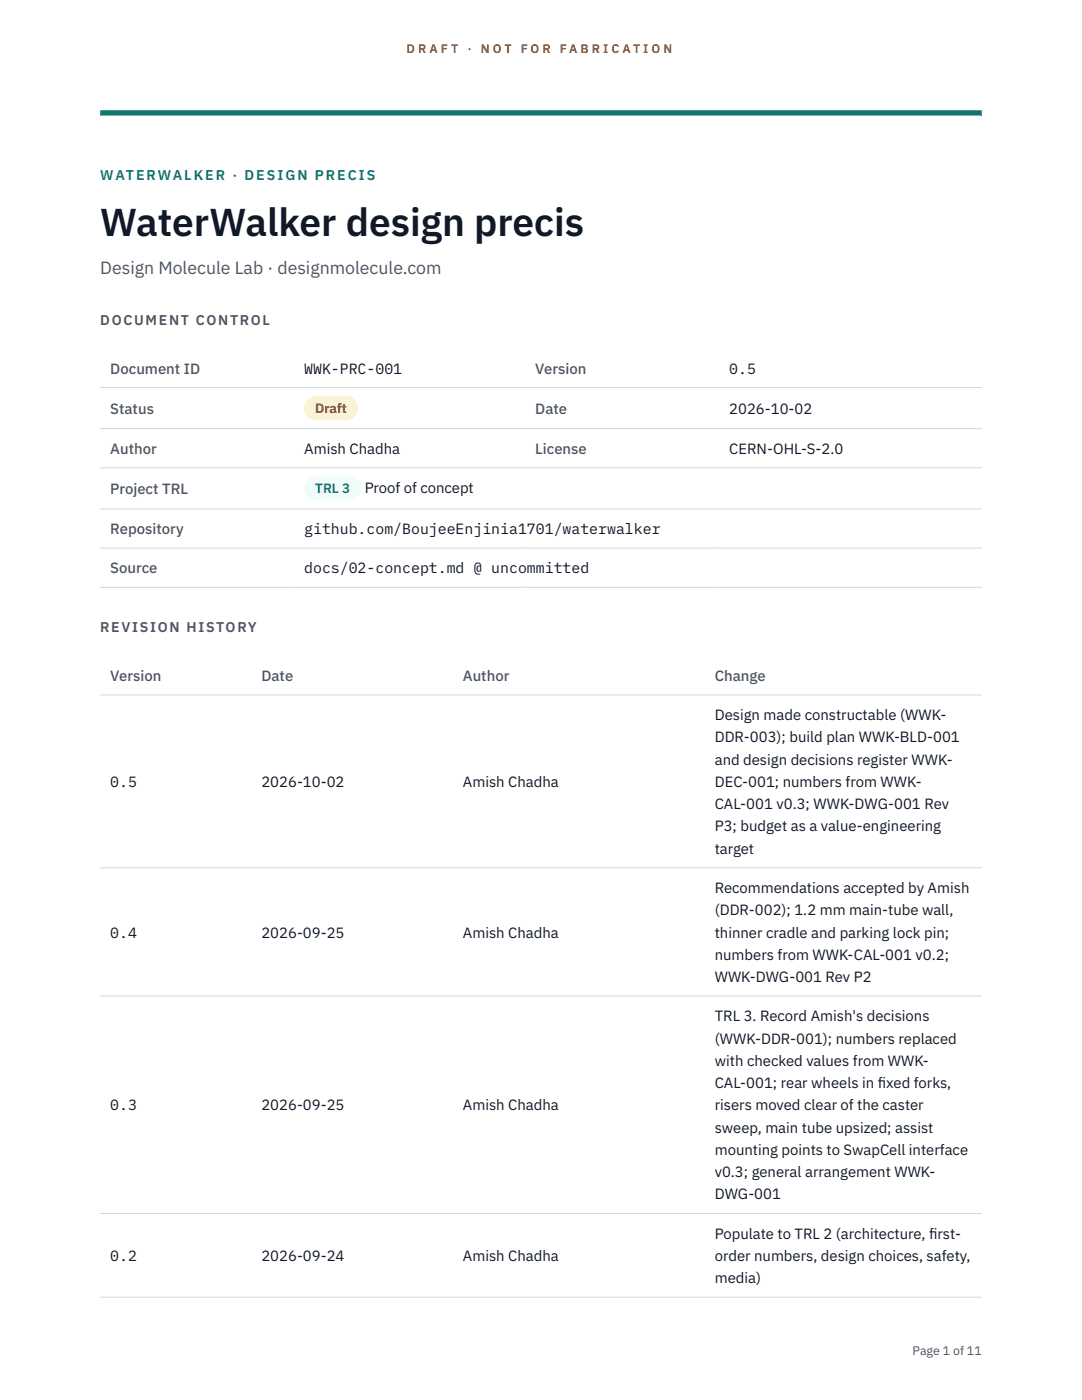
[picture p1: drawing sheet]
<svg xmlns="http://www.w3.org/2000/svg" width="216mm" height="279mm" viewBox="0 0 216 279" stroke-linecap="round" stroke-linejoin="round" font-family="sans-serif">
<defs><g id="words">
<text font-size="7.8" fill="#111827" x="20" y="47.1">WaterWalker design precis</text>
<text font-size="3.5" fill="#4b5563" x="20" y="54.6">Design Molecule Lab · designmolecule.com</text>
<g font-size="3" fill="#4b5563">
<text x="22" y="74.5">Document ID</text>
<text x="106.8" y="74.5">Version</text>
<text x="22" y="82.6">Status</text>
<text x="106.8" y="82.6">Date</text>
<text x="22" y="90.6">Author</text>
<text x="106.8" y="90.6">License</text>
<text x="22" y="98.6">Project TRL</text>
<text x="22" y="106.6">Repository</text>
<text x="22" y="114.4">Source</text>
<text x="22" y="135.9">Version</text>
<text x="52.2" y="135.9">Date</text>
<text x="92.4" y="135.9">Author</text>
<text x="142.6" y="135.9">Change</text>
</g>
<g font-size="3" fill="#111827">
<text x="60.7" y="74.5">WWK-PRC-001</text>
<text x="145.5" y="74.5">0.5</text>
<text x="145.5" y="82.6">2026-10-02</text>
<text x="60.7" y="90.6">Amish Chadha</text>
<text x="145.5" y="90.6">CERN-OHL-S-2.0</text>
<text x="72.8" y="98.5">Proof of concept</text>
<text x="60.7" y="106.6">github.com/BoujeeEnjinia1701/waterwalker</text>
<text x="60.7" y="114.4">docs/02-concept.md @ uncommitted</text>
<text x="142.6" y="143.7">Design made constructable (WWK-</text>
<text x="142.6" y="148.2">DDR-003); build plan WWK-BLD-001</text>
<text x="142.6" y="152.6">and design decisions register WWK-</text>
<text x="22" y="157.1">0.5</text>
<text x="52.2" y="157.1">2026-10-02</text>
<text x="92.4" y="157.1">Amish Chadha</text>
<text x="142.6" y="157.1">DEC-001; numbers from WWK-</text>
<text x="142.6" y="161.5">CAL-001 v0.3; WWK-DWG-001 Rev</text>
<text x="142.6" y="165.9">P3; budget as a value-engineering</text>
<text x="142.6" y="170.4">target</text>
<text x="142.6" y="178.2">Recommendations accepted by Amish</text>
<text x="142.6" y="182.7">(DDR-002); 1.2 mm main-tube wall,</text>
<text x="22" y="187.1">0.4</text>
<text x="52.2" y="187.1">2026-09-25</text>
<text x="92.4" y="187.1">Amish Chadha</text>
<text x="142.6" y="187.1">thinner cradle and parking lock pin;</text>
<text x="142.6" y="191.5">numbers from WWK-CAL-001 v0.2;</text>
<text x="142.6" y="196">WWK-DWG-001 Rev P2</text>
<text x="142.6" y="203.8">TRL 3. Record Amish's decisions</text>
<text x="142.6" y="208.3">(WWK-DDR-001); numbers replaced</text>
<text x="142.6" y="212.7">with checked values from WWK-</text>
<text x="22" y="221.6">0.3</text>
<text x="52.2" y="221.6">2026-09-25</text>
<text x="92.4" y="221.6">Amish Chadha</text>
<text x="142.6" y="217.1">CAL-001; rear wheels in f</text>
<text x="142.6" y="221.6">risers moved clear of the caster</text>
<text x="175.2" y="217.1">ixed forks,</text>
<text x="142.6" y="226">sweep, main tube upsized; assist</text>
<text x="142.6" y="230.5">mounting points to SwapCell interface</text>
<text x="142.6" y="234.9">v0.3; general arrangement WWK-</text>
<text x="142.6" y="239.4">DWG-001</text>
<text x="22" y="251.6">0.2</text>
<text x="52.2" y="251.6">2026-09-24</text>
<text x="92.4" y="251.6">Amish Chadha</text>
<text x="142.6" y="247.2">Populate to TRL 2 (architecture, f</text>
<text x="142.6" y="251.6">order numbers, design choices, safety,</text>
<text x="185.4" y="247.2">irst-</text>
<text x="142.6" y="256.1">media)</text>
</g>
<text font-size="2.8" fill="#0f766e" x="20" y="36">WATERWALKER · DESIGN PRECIS</text>
<g font-size="2.8" fill="#4b5563">
<text x="20" y="64.8">DOCUMENT CONTROL</text>
<text x="20" y="126.2">REVISION HISTORY</text>
</g>
<text font-size="2.7" fill="#92400e" x="62.9" y="82.5">Draft</text>
<text font-size="2.7" fill="#0f766e" x="62.9" y="98.5">TRL 3</text>
<g font-size="2.5" fill="#b45309">
<text x="81.1" y="10.5">D R A F T</text>
<text x="93.3" y="10.5">·</text>
<text x="95.9" y="10.5">N O T</text>
<text x="103.9" y="10.5">F O R</text>
<text x="111.7" y="10.5">F A B R I C A T I O N</text>
</g>
<text font-size="2.5" fill="#4b5563" x="182.1" y="270.3">Page 1 of 11</text>
</g></defs>
<path d="M20 23.1h175.9zM20 22h175.9v1.1h-175.9z" fill-rule="evenodd" fill="#0f766e"/>
<path d="M20 77.3h175.9M20 85.5h175.9M20 93.4h175.9M20 101.6h175.9M20 109.4h175.9M20 117.2h175.9M20 138.7h175.9M20 173.2h175.9M20 198.8h175.9M20 242.2h175.9M20 258.9h175.9" fill="none" stroke="#d1d5db" stroke-width=".2"/>
<path d="M60.7 79h10.7v4.9h-10.7z" fill="#fef3c7"/>
<path d="M60.7 95.1h11.4v4.8h-11.4z" fill="#f0fdfa"/>
<use href="#words"/>
</svg>
